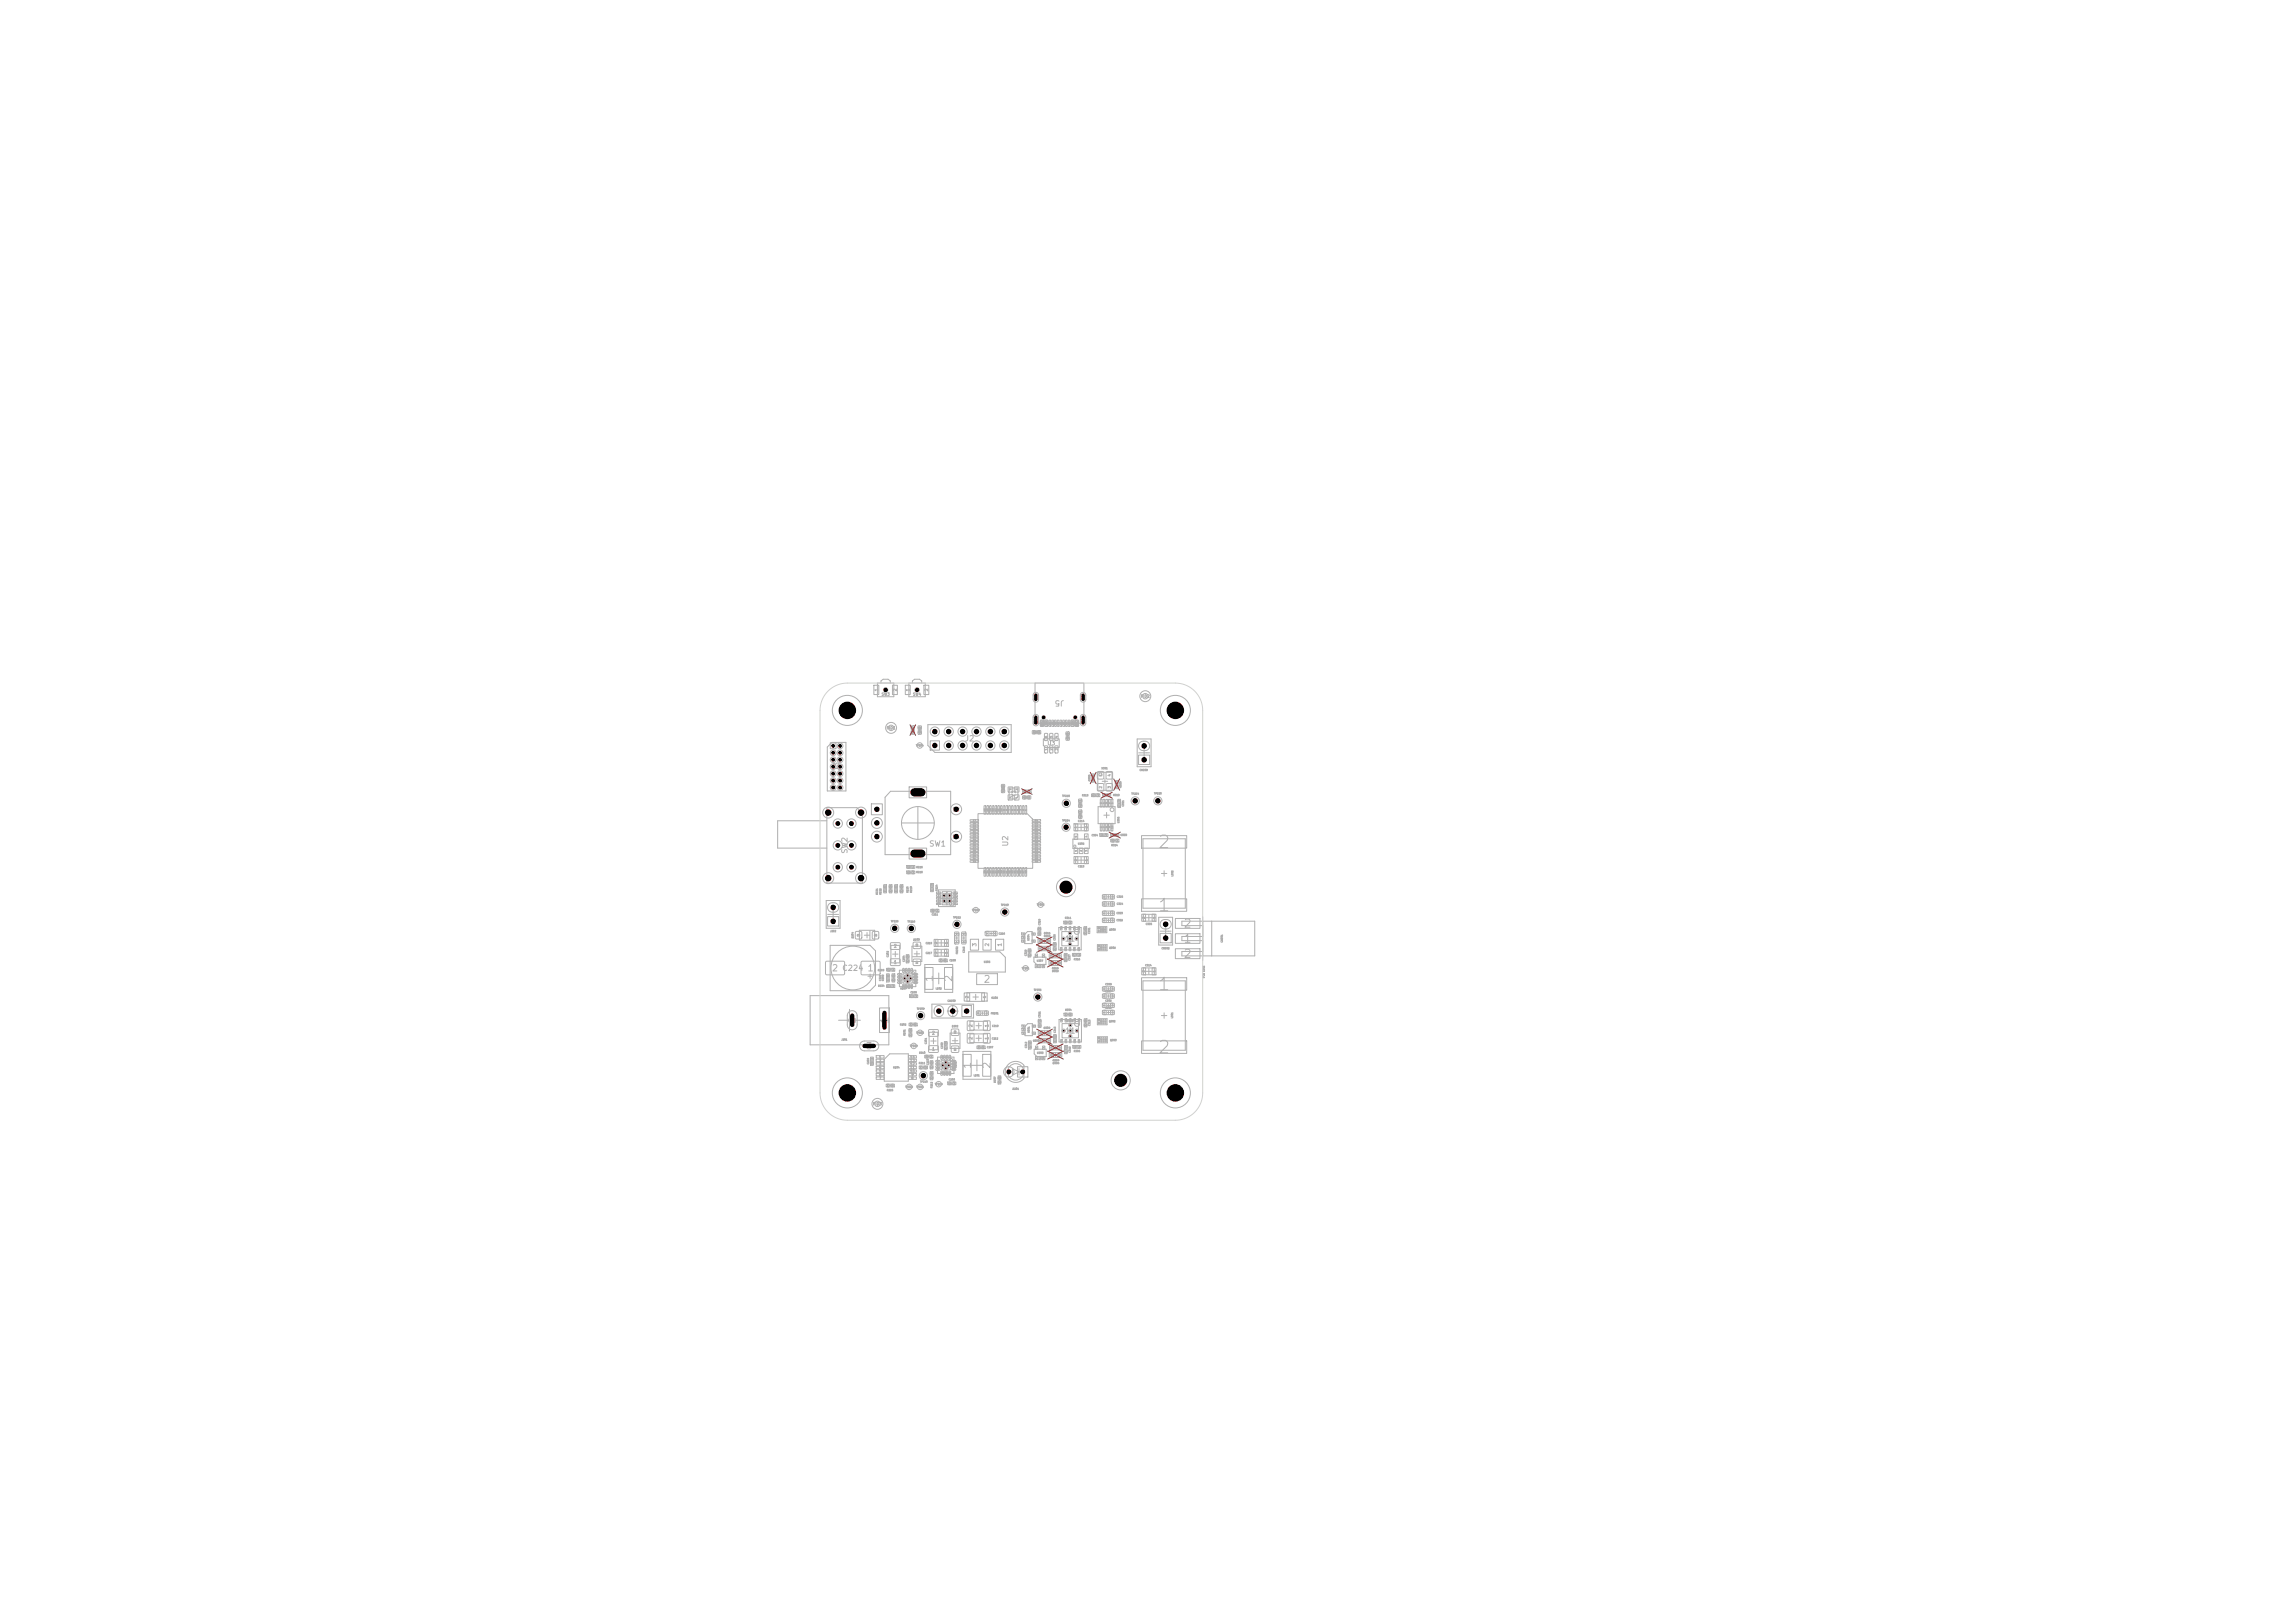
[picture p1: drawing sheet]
<svg xmlns="http://www.w3.org/2000/svg" width="420mm" height="297mm" viewBox="0 0 420 297" stroke-linecap="round" stroke-linejoin="round" font-family="sans-serif">
<defs><g id="words">
<g font-size="2.3" fill="#afafaf">
<text x="211.6" y="155.8">2</text>
<text x="211.6" y="167.4">1</text>
<text x="211.6" y="181.8">1</text>
<text x="211.6" y="193.4">2</text>
</g>
<g font-size="1.8" fill="#afafaf">
<text x="153.9" y="131.4">1</text>
<text x="213.9" y="131.4">1</text>
<text x="153.9" y="201.4">1</text>
<text x="213.9" y="201.4">1</text>
</g>
<g font-size="1.5" fill="#afafaf">
<text x="216.4" y="172.9">1</text>
<text x="216.4" y="170.1">2</text>
<text x="216.4" y="175.7">2</text>
<text x="162.9" y="187.6" transform="rotate(-90 162.9 187.6)">1</text>
</g>
<g font-size="1.3" fill="#afafaf">
<text x="170.9" y="179.8" transform="rotate(-90 170.9 179.8)">1</text>
<text x="174.5" y="179.8" transform="rotate(-90 174.5 179.8)">2</text>
<text x="179.8" y="180.1">2</text>
<text x="177.9" y="195.7" transform="rotate(-90 177.9 195.7)">1</text>
<text x="181.5" y="195.7" transform="rotate(-90 181.5 195.7)">2</text>
</g>
<g font-size="1.2" fill="#afafaf">
<text x="194.3" y="163.2">1</text>
<text x="152.1" y="178">2</text>
<text x="158.6" y="178">1</text>
<text x="156.8" y="187.4" transform="rotate(-90 156.8 187.4)">2</text>
<text x="158.3" y="192.3">3</text>
</g>
<g font-size="1.1" fill="#afafaf">
<text x="166.7" y="145.8">MP</text>
<text x="166.7" y="157">MP</text>
</g>
<g font-size="1" fill="#afafaf">
<text x="194.8" y="127.9" transform="rotate(-180 194.8 127.9)">J5</text>
<text x="176.4" y="135.9">J2</text>
<text x="153.8" y="141.3" transform="rotate(-90 153.8 141.3)">J3</text>
<text x="169.9" y="155.2">SW1</text>
<text x="184.7" y="155" transform="rotate(-90 184.7 155)">U2</text>
<text x="155.3" y="156.3" transform="rotate(-90 155.3 156.3)">SW2</text>
<text x="194.7" y="172.5">11</text>
<text x="154" y="177.9">C224</text>
<text x="194.7" y="189.4">11</text>
</g>
<g font-size=".7" fill="#afafaf">
<text x="190" y="132.6" transform="rotate(-90 190 132.6)">SH</text>
<text x="191.5" y="136.5">U3</text>
<text x="198.7" y="132.6" transform="rotate(-90 198.7 132.6)">SH</text>
<text x="208.9" y="137">2</text>
<text x="208.9" y="139.6">1</text>
<text x="160" y="148.6">A</text>
<text x="174.2" y="148.6">S2</text>
<text x="185.9" y="145.9" transform="rotate(-90 185.9 145.9)">Y1</text>
<text x="160" y="153.6">B</text>
<text x="160" y="151.1">C</text>
<text x="174.2" y="153.6">S1</text>
<text x="152" y="166.6">2</text>
<text x="152" y="169.1">1</text>
<text x="178.8" y="173.3" transform="rotate(-90 178.8 173.3)">3</text>
<text x="181.1" y="173.3" transform="rotate(-90 181.1 173.3)">2</text>
<text x="183.4" y="173.3" transform="rotate(-90 183.4 173.3)">1</text>
<text x="212.8" y="172.2">1</text>
<text x="212.8" y="169.6">2</text>
<text x="172.3" y="185.4" transform="rotate(-90 172.3 185.4)">3</text>
<text x="174.8" y="185.4" transform="rotate(-90 174.8 185.4)">2</text>
<text x="177.3" y="185.4" transform="rotate(-90 177.3 185.4)">1</text>
</g>
<g font-size=".6" fill="#afafaf">
<text x="160.7" y="126.6" transform="rotate(-90 160.7 126.6)">1</text>
<text x="164.1" y="126.6" transform="rotate(-90 164.1 126.6)">2</text>
<text x="166.5" y="126.6" transform="rotate(-90 166.5 126.6)">1</text>
<text x="169.9" y="126.6" transform="rotate(-90 169.9 126.6)">2</text>
<text x="189.9" y="128.3" transform="rotate(-90 189.9 128.3)">SH</text>
<text x="198.6" y="128.3" transform="rotate(-90 198.6 128.3)">SH</text>
<text x="170.7" y="136.9">1</text>
<text x="170.7" y="134.3">2</text>
<text x="173.2" y="136.9">3</text>
<text x="173.2" y="134.3">4</text>
<text x="175.8" y="136.9">5</text>
<text x="175.8" y="134.3">6</text>
<text x="178.3" y="136.9">7</text>
<text x="178.3" y="134.3">8</text>
<text x="180.6" y="134.3">10</text>
<text x="180.8" y="136.9">9</text>
<text x="183.1" y="136.9">11</text>
<text x="183.1" y="134.3">12</text>
<text x="152.9" y="151.1">4</text>
<text x="152.9" y="155.1">5</text>
<text x="155.4" y="151.1">1</text>
<text x="155.4" y="155.1">2</text>
<text x="152.9" y="159.1">6</text>
<text x="155.4" y="159.1">3</text>
<text x="163.4" y="173.6">2</text>
<text x="163.4" y="176.5">1</text>
<text x="170.4" y="189.5">2</text>
<text x="178" y="190.3" transform="rotate(-90 178 190.3)">2</text>
<text x="178" y="188" transform="rotate(-90 178 188)">2</text>
<text x="181" y="190.3" transform="rotate(-90 181 190.3)">1</text>
<text x="181" y="188" transform="rotate(-90 181 188)">1</text>
<text x="170.4" y="192.4">1</text>
<text x="184.2" y="196.6">2</text>
<text x="186.7" y="196.6">1</text>
</g>
<g font-size=".5" fill="#afafaf">
<text x="161.2" y="127.4">SW3</text>
<text x="166.9" y="127.4">SW4</text>
<text x="208.6" y="127.8">FID2</text>
<text x="162.1" y="133.6">FID1</text>
<text x="201.7" y="142.1" transform="rotate(-90 201.7 142.1)">1</text>
<text x="203.3" y="142.1" transform="rotate(-90 203.3 142.1)">4</text>
<text x="194.8" y="147.4">1</text>
<text x="201.7" y="144.3" transform="rotate(-90 201.7 144.3)">2</text>
<text x="203.3" y="144.3" transform="rotate(-90 203.3 144.3)">3</text>
<text x="207.4" y="146.9">1</text>
<text x="211.5" y="146.9">1</text>
<text x="194.7" y="151.8">1</text>
<text x="183.5" y="167.3">1</text>
<text x="157.4" y="171.4" transform="rotate(-90 157.4 171.4)">2</text>
<text x="160.5" y="171.4" transform="rotate(-90 160.5 171.4)">1</text>
<text x="163.4" y="170.3">1</text>
<text x="166.4" y="170.3">1</text>
<text x="167.5" y="173.4">2</text>
<text x="174.8" y="169.5">1</text>
<text x="167.5" y="176.5">1</text>
<text x="177.3" y="182.7" transform="rotate(-90 177.3 182.7)">2</text>
<text x="180.5" y="182.7" transform="rotate(-90 180.5 182.7)">1</text>
<text x="189.6" y="182.8">1</text>
<text x="168.1" y="186.2">1</text>
<text x="174.4" y="189.3">2</text>
<text x="168.6" y="197.2">1</text>
<text x="174.4" y="192.4">1</text>
<text x="159.6" y="202.4">FID3</text>
</g>
<g font-size=".4" fill="#afafaf">
<text x="190.9" y="132.9" transform="rotate(-90 190.9 132.9)">A12</text>
<text x="190.9" y="132.8" transform="rotate(-90 190.9 132.8)">B1</text>
<text x="191.7" y="137.4" transform="rotate(-90 191.7 137.4)">1</text>
<text x="191.7" y="135.1" transform="rotate(-90 191.7 135.1)">6</text>
<text x="191.7" y="132.8" transform="rotate(-90 191.7 132.8)">B4</text>
<text x="191.7" y="132.7" transform="rotate(-90 191.7 132.7)">A9</text>
<text x="192.6" y="137.4" transform="rotate(-90 192.6 137.4)">2</text>
<text x="192.6" y="135.1" transform="rotate(-90 192.6 135.1)">5</text>
<text x="193.6" y="137.4" transform="rotate(-90 193.6 137.4)">3</text>
<text x="193.6" y="135.1" transform="rotate(-90 193.6 135.1)">4</text>
<text x="197.3" y="133" transform="rotate(-90 197.3 133)">B12</text>
<text x="197.3" y="132.7" transform="rotate(-90 197.3 132.7)">A1</text>
<text x="197.1" y="151.6" transform="rotate(-90 197.1 151.6)">1</text>
<text x="199" y="151.6" transform="rotate(-90 199 151.6)">2</text>
<text x="197.1" y="157.6" transform="rotate(-90 197.1 157.6)">2</text>
<text x="199" y="157.6" transform="rotate(-90 199 157.6)">1</text>
<text x="173.1" y="165.4" transform="rotate(-90 173.1 165.4)">11</text>
<text x="173.1" y="164.2" transform="rotate(-90 173.1 164.2)">11</text>
<text x="173.9" y="165.4" transform="rotate(-90 173.9 165.4)">11</text>
<text x="173.9" y="164.2" transform="rotate(-90 173.9 164.2)">11</text>
<text x="171.5" y="172.8" transform="rotate(-90 171.5 172.8)">2</text>
<text x="173.4" y="172.8" transform="rotate(-90 173.4 172.8)">1</text>
<text x="209.5" y="168.2" transform="rotate(-90 209.5 168.2)">2</text>
<text x="211.4" y="168.2" transform="rotate(-90 211.4 168.2)">1</text>
<text x="171.5" y="174.6" transform="rotate(-90 171.5 174.6)">2</text>
<text x="173.4" y="174.6" transform="rotate(-90 173.4 174.6)">1</text>
<text x="209.5" y="178" transform="rotate(-90 209.5 178)">2</text>
<text x="211.4" y="178" transform="rotate(-90 211.4 178)">1</text>
<text x="160.7" y="193.7">1</text>
<text x="160.7" y="194.4">2</text>
<text x="160.7" y="195">3</text>
<text x="160.7" y="195.7">4</text>
<text x="160.7" y="196.3">5</text>
<text x="160.7" y="197">6</text>
<text x="160.7" y="197.6">7</text>
<text x="166.4" y="196.3">10</text>
<text x="166.4" y="195.7">11</text>
<text x="166.4" y="195">12</text>
<text x="166.4" y="194.4">13</text>
<text x="166.4" y="193.7">14</text>
<text x="166.6" y="197.6">8</text>
<text x="166.6" y="197">9</text>
</g>
<g font-size=".3" fill="#afafaf">
<text x="152.2" y="136.8">1</text>
<text x="153.5" y="136.8">2</text>
<text x="167.2" y="134.1" transform="rotate(-90 167.2 134.1)">R331</text>
<text x="167.5" y="136.6">TP304</text>
<text x="168" y="136.7">1</text>
<text x="168.4" y="134.1" transform="rotate(-90 168.4 134.1)">R332</text>
<text x="189.2" y="134.2">R10</text>
<text x="192.3" y="132.7" transform="rotate(-90 192.3 132.7)">B5</text>
<text x="192.8" y="132.7" transform="rotate(-90 192.8 132.7)">A8</text>
<text x="194.8" y="132.7" transform="rotate(-90 194.8 132.7)">B7</text>
<text x="195.5" y="135" transform="rotate(-90 195.5 135)">R9</text>
<text x="152" y="143.1">11</text>
<text x="152.2" y="138">3</text>
<text x="152.2" y="139.3">5</text>
<text x="152.2" y="140.6">7</text>
<text x="152.2" y="141.8">9</text>
<text x="153.3" y="141.8">10</text>
<text x="153.3" y="143.1">12</text>
<text x="153.5" y="138">4</text>
<text x="153.5" y="139.3">6</text>
<text x="153.5" y="140.6">8</text>
<text x="199.5" y="143" transform="rotate(-90 199.5 143)">C332</text>
<text x="201.4" y="140.8">X301</text>
<text x="208.4" y="141.1">CN208</text>
<text x="152" y="144.4">13</text>
<text x="153.3" y="144.4">14</text>
<text x="180.4" y="148.5" transform="rotate(-90 180.4 148.5)">16</text>
<text x="180.9" y="148.5" transform="rotate(-90 180.9 148.5)">15</text>
<text x="181.4" y="148.5" transform="rotate(-90 181.4 148.5)">14</text>
<text x="182.4" y="148.5" transform="rotate(-90 182.4 148.5)">12</text>
<text x="182.9" y="148.5" transform="rotate(-90 182.9 148.5)">11</text>
<text x="183.4" y="148.5" transform="rotate(-90 183.4 148.5)">10</text>
<text x="184.4" y="148.4" transform="rotate(-90 184.4 148.4)">8</text>
<text x="184.9" y="148.4" transform="rotate(-90 184.9 148.4)">7</text>
<text x="185.1" y="146.1" transform="rotate(-90 185.1 146.1)">4</text>
<text x="185.1" y="144.7" transform="rotate(-90 185.1 144.7)">3</text>
<text x="186.2" y="146.1" transform="rotate(-90 186.2 146.1)">1</text>
<text x="186.2" y="144.7" transform="rotate(-90 186.2 144.7)">2</text>
<text x="186.4" y="148.4" transform="rotate(-90 186.4 148.4)">4</text>
<text x="186.9" y="148.4" transform="rotate(-90 186.9 148.4)">3</text>
<text x="187.3" y="145">R346</text>
<text x="187.4" y="146.1">C11</text>
<text x="187.9" y="148.4" transform="rotate(-90 187.9 148.4)">1</text>
<text x="194.3" y="145.9">TP215</text>
<text x="197.9" y="145.8">R313</text>
<text x="201.6" y="147.1" transform="rotate(-90 201.6 147.1)">5</text>
<text x="202.6" y="147.1" transform="rotate(-90 202.6 147.1)">3</text>
<text x="203.1" y="147.1" transform="rotate(-90 203.1 147.1)">2</text>
<text x="203.6" y="145.7">R312</text>
<text x="203.6" y="147.1" transform="rotate(-90 203.6 147.1)">1</text>
<text x="205.2" y="144.2" transform="rotate(-90 205.2 144.2)">C330</text>
<text x="205.6" y="147.6" transform="rotate(-90 205.6 147.6)">C321</text>
<text x="206.9" y="145.5">TP224</text>
<text x="211.1" y="145.4">TP225</text>
<text x="177.9" y="150.4">17</text>
<text x="177.9" y="150.9">18</text>
<text x="177.9" y="151.4">19</text>
<text x="177.9" y="151.9">20</text>
<text x="177.9" y="152.4">21</text>
<text x="177.9" y="153.4">23</text>
<text x="177.9" y="153.9">24</text>
<text x="177.9" y="154.4">25</text>
<text x="177.9" y="155.9">28</text>
<text x="189.3" y="155.9">53</text>
<text x="189.3" y="154.4">56</text>
<text x="189.3" y="153.9">57</text>
<text x="189.3" y="153.4">58</text>
<text x="189.3" y="152.4">60</text>
<text x="189.3" y="151.9">61</text>
<text x="189.3" y="151.4">62</text>
<text x="189.3" y="150.9">63</text>
<text x="189.3" y="150.4">64</text>
<text x="194.3" y="150.4">TP214</text>
<text x="197.1" y="155.9" transform="rotate(-90 197.1 155.9)">1</text>
<text x="197.1" y="153.3" transform="rotate(-90 197.1 153.3)">5</text>
<text x="197.1" y="154.6">U206</text>
<text x="197.1" y="150.5">C214</text>
<text x="198" y="155.9" transform="rotate(-90 198 155.9)">2</text>
<text x="199" y="155.9" transform="rotate(-90 199 155.9)">3</text>
<text x="199" y="153.3" transform="rotate(-90 199 153.3)">4</text>
<text x="199.6" y="153.1">C334</text>
<text x="201.6" y="151.5" transform="rotate(-90 201.6 151.5)">6</text>
<text x="202.6" y="151.5" transform="rotate(-90 202.6 151.5)">8</text>
<text x="203.1" y="151.5" transform="rotate(-90 203.1 151.5)">9</text>
<text x="203.3" y="154.9">R314</text>
<text x="203.6" y="151.7" transform="rotate(-90 203.6 151.7)">10</text>
<text x="204.8" y="150.7" transform="rotate(-90 204.8 150.7)">U306</text>
<text x="204.9" y="153">C333</text>
<text x="167.6" y="158.9">R216</text>
<text x="167.6" y="159.8">R215</text>
<text x="177.9" y="156.4">29</text>
<text x="177.9" y="156.9">30</text>
<text x="177.9" y="157.4">31</text>
<text x="177.9" y="157.9">32</text>
<text x="180.4" y="159.9" transform="rotate(-90 180.4 159.9)">33</text>
<text x="180.9" y="159.9" transform="rotate(-90 180.9 159.9)">34</text>
<text x="181.4" y="159.9" transform="rotate(-90 181.4 159.9)">35</text>
<text x="182.4" y="159.9" transform="rotate(-90 182.4 159.9)">37</text>
<text x="182.9" y="159.9" transform="rotate(-90 182.9 159.9)">38</text>
<text x="183.4" y="159.9" transform="rotate(-90 183.4 159.9)">39</text>
<text x="183.9" y="159.9" transform="rotate(-90 183.9 159.9)">40</text>
<text x="184.4" y="159.9" transform="rotate(-90 184.4 159.9)">41</text>
<text x="184.9" y="159.9" transform="rotate(-90 184.9 159.9)">42</text>
<text x="186.4" y="159.9" transform="rotate(-90 186.4 159.9)">45</text>
<text x="186.9" y="159.9" transform="rotate(-90 186.9 159.9)">46</text>
<text x="187.9" y="159.9" transform="rotate(-90 187.9 159.9)">48</text>
<text x="189.3" y="157.9">49</text>
<text x="189.3" y="157.4">50</text>
<text x="189.3" y="156.9">51</text>
<text x="189.3" y="156.4">52</text>
<text x="197.1" y="158.8">C213</text>
<text x="214.7" y="160.4" transform="rotate(-90 214.7 160.4)">L302</text>
<text x="160.6" y="163.8" transform="rotate(-90 160.6 163.8)">R221</text>
<text x="161.3" y="163.8" transform="rotate(-90 161.3 163.8)">R222</text>
<text x="166.2" y="163.4" transform="rotate(-90 166.2 163.4)">R220</text>
<text x="166.9" y="163.4" transform="rotate(-90 166.9 163.4)">R219</text>
<text x="170.4" y="167.6">C211</text>
<text x="171.4" y="165.6">10</text>
<text x="171.5" y="164.1">7</text>
<text x="171.6" y="163.1" transform="rotate(-90 171.6 163.1)">R224</text>
<text x="174.5" y="165.6">1</text>
<text x="177.8" y="166.8">TP303</text>
<text x="178.3" y="166.8">1</text>
<text x="183.1" y="165.8">TP213</text>
<text x="189.6" y="165.8">TP302</text>
<text x="190.2" y="165.8">1</text>
<text x="202.2" y="167.3" transform="rotate(-90 202.2 167.3)">1</text>
<text x="202.2" y="165.6" transform="rotate(-90 202.2 165.6)">1</text>
<text x="203.7" y="167.3" transform="rotate(-90 203.7 167.3)">2</text>
<text x="203.7" y="165.6" transform="rotate(-90 203.7 165.6)">2</text>
<text x="203.7" y="164.3" transform="rotate(-90 203.7 164.3)">2</text>
<text x="204.2" y="167.3">C323</text>
<text x="204.2" y="164.3">C325</text>
<text x="204.2" y="165.6">C324</text>
<text x="151.8" y="170.6">J202</text>
<text x="156.2" y="171.7" transform="rotate(-90 156.2 171.7)">D204</text>
<text x="162.9" y="168.8">TP220</text>
<text x="166" y="168.9">TP218</text>
<text x="167" y="172.2">D203</text>
<text x="169.3" y="172.8">C219</text>
<text x="174.3" y="168.1">TP212</text>
<text x="174.8" y="172.6">1</text>
<text x="174.8" y="171.1">2</text>
<text x="176.1" y="171.1">1</text>
<text x="176.1" y="172.6">2</text>
<text x="180.8" y="171" transform="rotate(-90 180.8 171)">1</text>
<text x="182.3" y="171" transform="rotate(-90 182.3 171)">2</text>
<text x="182.6" y="171.1">C216</text>
<text x="188.4" y="172.2" transform="rotate(-90 188.4 172.2)">U304</text>
<text x="190.4" y="169.4" transform="rotate(-90 190.4 169.4)">C329</text>
<text x="190.4" y="172.4" transform="rotate(-90 190.4 172.4)">1</text>
<text x="190.5" y="173.7" transform="rotate(-90 190.5 173.7)">2</text>
<text x="190.9" y="171">D311</text>
<text x="190.9" y="171.5">R315</text>
<text x="192" y="173.7" transform="rotate(-90 192 173.7)">1</text>
<text x="192.1" y="172.4" transform="rotate(-90 192.1 172.4)">2</text>
<text x="193.1" y="172.2" transform="rotate(-90 193.1 172.2)">C336</text>
<text x="194.8" y="168.2">R311</text>
<text x="196" y="172.4" transform="rotate(-90 196 172.4)">U305</text>
<text x="199.5" y="170.9" transform="rotate(-90 199.5 170.9)">C331</text>
<text x="202.2" y="168.6" transform="rotate(-90 202.2 168.6)">1</text>
<text x="202.9" y="173.7">Q306</text>
<text x="202.9" y="170.4">Q305</text>
<text x="203.7" y="168.6" transform="rotate(-90 203.7 168.6)">2</text>
<text x="204.2" y="168.6">C322</text>
<text x="209.5" y="169.3">C335</text>
<text x="212.4" y="173.8">CN302</text>
<text x="223.7" y="172.5" transform="rotate(-90 223.7 172.5)">CN301</text>
<text x="160.5" y="177.8">R209</text>
<text x="161.2" y="179.6" transform="rotate(-90 161.2 179.6)">C221</text>
<text x="161.7" y="179.6" transform="rotate(-90 161.7 179.6)">R208</text>
<text x="162.6" y="175.2" transform="rotate(-90 162.6 175.2)">C202</text>
<text x="164.4" y="178.5">5</text>
<text x="164.4" y="179">6</text>
<text x="164.4" y="179.5">7</text>
<text x="165.3" y="179.7">17</text>
<text x="165.5" y="177.8" transform="rotate(-90 165.5 177.8)">4</text>
<text x="165.5" y="176.1" transform="rotate(-90 165.5 176.1)">C204</text>
<text x="167" y="177.8" transform="rotate(-90 167 177.8)">1</text>
<text x="167.2" y="178.5">16</text>
<text x="169.3" y="174.6">C217</text>
<text x="173.6" y="176">C208</text>
<text x="175.3" y="174.6" transform="rotate(-90 175.3 174.6)">FB202</text>
<text x="176.5" y="174.4" transform="rotate(-90 176.5 174.4)">C215</text>
<text x="179.9" y="176.3">U205</text>
<text x="186.9" y="177.4">TP301</text>
<text x="187.4" y="177.5">1</text>
<text x="187.9" y="175" transform="rotate(-90 187.9 175)">C328</text>
<text x="189.6" y="176.1">U307</text>
<text x="192.4" y="176.4" transform="rotate(-90 192.4 176.4)">1</text>
<text x="192.4" y="177.4">R318</text>
<text x="192.4" y="177.9">D312</text>
<text x="192.5" y="175" transform="rotate(-90 192.5 175)">2</text>
<text x="194" y="175" transform="rotate(-90 194 175)">1</text>
<text x="194.1" y="176.4" transform="rotate(-90 194.1 176.4)">2</text>
<text x="195.9" y="175.8" transform="rotate(-90 195.9 175.8)">C337</text>
<text x="196.4" y="175.8">R316</text>
<text x="209.4" y="176.9">C314</text>
<text x="220.4" y="179" transform="rotate(-90 220.4 179)">PCB EDGE</text>
<text x="160.6" y="180.6">R234</text>
<text x="164.4" y="180">8</text>
<text x="164.6" y="181.1">U207</text>
<text x="165.5" y="180.7" transform="rotate(-90 165.5 180.7)">9</text>
<text x="166" y="180.8" transform="rotate(-90 166 180.8)">10</text>
<text x="166.5" y="180.8" transform="rotate(-90 166.5 180.8)">11</text>
<text x="166.5" y="181.8">C206</text>
<text x="167" y="180.8" transform="rotate(-90 167 180.8)">12</text>
<text x="167.2" y="180">13</text>
<text x="167.7" y="184.8">TP209</text>
<text x="171.1" y="181.1">L202</text>
<text x="173.3" y="183.4">CN203</text>
<text x="179.2" y="185.6" transform="rotate(-90 179.2 185.6)">2</text>
<text x="180.7" y="185.6" transform="rotate(-90 180.7 185.6)">1</text>
<text x="181.2" y="185.7">FB201</text>
<text x="181.3" y="182.8">R205</text>
<text x="189.1" y="181.4">TP206</text>
<text x="194.8" y="185">R304</text>
<text x="202.1" y="183.4">C306</text>
<text x="202.1" y="180.3">C308</text>
<text x="202.1" y="181.6">C307</text>
<text x="202.1" y="184.7">C305</text>
<text x="202.2" y="185.4" transform="rotate(-90 202.2 185.4)">1</text>
<text x="202.2" y="184.1" transform="rotate(-90 202.2 184.1)">1</text>
<text x="202.2" y="182.4" transform="rotate(-90 202.2 182.4)">1</text>
<text x="202.2" y="181.1" transform="rotate(-90 202.2 181.1)">1</text>
<text x="203.7" y="185.4" transform="rotate(-90 203.7 185.4)">2</text>
<text x="203.7" y="184.1" transform="rotate(-90 203.7 184.1)">2</text>
<text x="203.7" y="182.4" transform="rotate(-90 203.7 182.4)">2</text>
<text x="203.7" y="181.1" transform="rotate(-90 203.7 181.1)">2</text>
<text x="153.9" y="190.5">J201</text>
<text x="164.6" y="187.7">R202</text>
<text x="165.7" y="189.6" transform="rotate(-90 165.7 189.6)">R201</text>
<text x="166.4" y="191.6">TP208</text>
<text x="167" y="191.7">1</text>
<text x="167.6" y="189.2">TP203</text>
<text x="168.1" y="189.3">1</text>
<text x="169.6" y="191.1" transform="rotate(-90 169.6 191.1)">C201</text>
<text x="172.5" y="192" transform="rotate(-90 172.5 192)">C203</text>
<text x="174.1" y="188">D202</text>
<text x="180.5" y="191.9">C207</text>
<text x="181.4" y="190.3">C212</text>
<text x="181.4" y="188">C218</text>
<text x="187.9" y="191.8" transform="rotate(-90 187.9 191.8)">C312</text>
<text x="188.4" y="189" transform="rotate(-90 188.4 189)">U301</text>
<text x="188.9" y="190.7">R305</text>
<text x="190.4" y="186.3" transform="rotate(-90 190.4 186.3)">C311</text>
<text x="190.4" y="189.2" transform="rotate(-90 190.4 189.2)">1</text>
<text x="190.5" y="190.6" transform="rotate(-90 190.5 190.6)">2</text>
<text x="190.9" y="188.3">D305</text>
<text x="192" y="190.6" transform="rotate(-90 192 190.6)">1</text>
<text x="192.1" y="189.2" transform="rotate(-90 192.1 189.2)">2</text>
<text x="192.5" y="191.9" transform="rotate(-90 192.5 191.9)">2</text>
<text x="193.2" y="189.1" transform="rotate(-90 193.2 189.1)">C315</text>
<text x="194" y="191.9" transform="rotate(-90 194 191.9)">1</text>
<text x="195.1" y="187.1">U302</text>
<text x="199.5" y="187.8" transform="rotate(-90 199.5 187.8)">C313</text>
<text x="202.8" y="187.1">Q302</text>
<text x="203" y="190.6">Q303</text>
<text x="214.6" y="186.4" transform="rotate(-90 214.6 186.4)">L301</text>
<text x="159" y="194.8" transform="rotate(-90 159 194.8)">C209</text>
<text x="163.3" y="195.6">U204</text>
<text x="168" y="194.8">R211</text>
<text x="168.1" y="192.9">R210</text>
<text x="169.9" y="195" transform="rotate(-90 169.9 195)">C223</text>
<text x="171.4" y="194.4">5</text>
<text x="171.4" y="195.9">8</text>
<text x="172.3" y="195.6">17</text>
<text x="172.5" y="196.6" transform="rotate(-90 172.5 196.6)">9</text>
<text x="172.5" y="193.7" transform="rotate(-90 172.5 193.7)">4</text>
<text x="173" y="196.7" transform="rotate(-90 173 196.7)">10</text>
<text x="173.5" y="196.7" transform="rotate(-90 173.5 196.7)">11</text>
<text x="173.5" y="193.7" transform="rotate(-90 173.5 193.7)">2</text>
<text x="173.5" y="197.8">C205</text>
<text x="174" y="196.7" transform="rotate(-90 174 196.7)">12</text>
<text x="174" y="193.7" transform="rotate(-90 174 193.7)">1</text>
<text x="174.2" y="195.9">13</text>
<text x="174.2" y="195.4">14</text>
<text x="174.2" y="194.9">15</text>
<text x="174.2" y="194.4">16</text>
<text x="175" y="195.5" transform="rotate(-90 175 195.5)">U201</text>
<text x="178.1" y="197">L201</text>
<text x="189.7" y="192.9">U303</text>
<text x="192.4" y="193.2" transform="rotate(-90 192.4 193.2)">1</text>
<text x="192.5" y="194.8">D306</text>
<text x="192.5" y="194.3">R307</text>
<text x="194.1" y="193.2" transform="rotate(-90 194.1 193.2)">2</text>
<text x="195.9" y="192.7" transform="rotate(-90 195.9 192.7)">C316</text>
<text x="196.4" y="192.6">R306</text>
<text x="162.2" y="199.7">R225</text>
<text x="165.6" y="199.1">TP222</text>
<text x="166.1" y="199.2">1</text>
<text x="167.6" y="199.1">TP221</text>
<text x="168.1" y="199.2">1</text>
<text x="168.3" y="198.2">TP210</text>
<text x="170.6" y="199.2" transform="rotate(-90 170.6 199.2)">R212</text>
<text x="171" y="198.6">TP219</text>
<text x="171.5" y="198.7">1</text>
<text x="182.2" y="198.2" transform="rotate(-90 182.2 198.2)">R207</text>
<text x="185.2" y="199.5">D201</text>
</g>
<g font-size=".2" fill="#afafaf">
<text x="166.8" y="133.3">1</text>
<text x="166.8" y="134.3">2</text>
<text x="168.1" y="134.3">1</text>
<text x="168.1" y="133.3">2</text>
<text x="189.3" y="134.1" transform="rotate(-90 189.3 134.1)">2</text>
<text x="190.3" y="134.1" transform="rotate(-90 190.3 134.1)">1</text>
<text x="195.2" y="134.4">1</text>
<text x="195.2" y="135.4">2</text>
<text x="183.4" y="144.9">1</text>
<text x="187.5" y="146" transform="rotate(-90 187.5 146)">1</text>
<text x="187.5" y="145" transform="rotate(-90 187.5 145)">2</text>
<text x="188.4" y="146" transform="rotate(-90 188.4 146)">2</text>
<text x="188.5" y="145" transform="rotate(-90 188.5 145)">1</text>
<text x="172.5" y="165">11</text>
<text x="172.5" y="164">11</text>
<text x="173.5" y="165">11</text>
<text x="173.5" y="164">11</text>
<text x="187.1" y="172.4">3</text>
<text x="189" y="172.4">4</text>
<text x="189" y="171.1">5</text>
<text x="194.3" y="173.8" transform="rotate(-90 194.3 173.8)">6</text>
<text x="194.3" y="170" transform="rotate(-90 194.3 170)">5</text>
<text x="194.3" y="171.9">11</text>
<text x="195.1" y="173.8" transform="rotate(-90 195.1 173.8)">7</text>
<text x="195.1" y="170" transform="rotate(-90 195.1 170)">4</text>
<text x="195.5" y="170.9">11</text>
<text x="195.5" y="171.9">11</text>
<text x="195.5" y="172.9">11</text>
<text x="195.9" y="173.8" transform="rotate(-90 195.9 173.8)">8</text>
<text x="195.9" y="170" transform="rotate(-90 195.9 170)">3</text>
<text x="196.7" y="173.8" transform="rotate(-90 196.7 173.8)">9</text>
<text x="196.7" y="170" transform="rotate(-90 196.7 170)">2</text>
<text x="196.7" y="171.9">11</text>
<text x="197.5" y="173.9" transform="rotate(-90 197.5 173.9)">10</text>
<text x="197.5" y="170" transform="rotate(-90 197.5 170)">1</text>
<text x="165.3" y="179.2">17</text>
<text x="165.8" y="178.7">17</text>
<text x="165.8" y="179.8">17</text>
<text x="166.4" y="179.2">17</text>
<text x="189.7" y="176.9" transform="rotate(-90 189.7 176.9)">1</text>
<text x="189.7" y="175" transform="rotate(-90 189.7 175)">5</text>
<text x="191" y="176.9" transform="rotate(-90 191 176.9)">3</text>
<text x="191" y="175" transform="rotate(-90 191 175)">4</text>
<text x="187.1" y="187.9">1</text>
<text x="187.1" y="188.6">2</text>
<text x="187.1" y="189.2">3</text>
<text x="189" y="189.2">4</text>
<text x="189" y="187.9">5</text>
<text x="189.8" y="191.8" transform="rotate(-90 189.8 191.8)">5</text>
<text x="191.1" y="191.8" transform="rotate(-90 191.1 191.8)">4</text>
<text x="194.3" y="190.6" transform="rotate(-90 194.3 190.6)">6</text>
<text x="194.3" y="186.8" transform="rotate(-90 194.3 186.8)">5</text>
<text x="194.4" y="188.8">11</text>
<text x="195.1" y="190.6" transform="rotate(-90 195.1 190.6)">7</text>
<text x="195.1" y="186.8" transform="rotate(-90 195.1 186.8)">4</text>
<text x="195.6" y="187.8">11</text>
<text x="195.6" y="188.8">11</text>
<text x="195.6" y="189.8">11</text>
<text x="195.9" y="190.6" transform="rotate(-90 195.9 190.6)">8</text>
<text x="195.9" y="186.8" transform="rotate(-90 195.9 186.8)">3</text>
<text x="196.7" y="190.6" transform="rotate(-90 196.7 190.6)">9</text>
<text x="196.7" y="186.8" transform="rotate(-90 196.7 186.8)">2</text>
<text x="196.8" y="188.8">11</text>
<text x="197.5" y="190.7" transform="rotate(-90 197.5 190.7)">10</text>
<text x="197.5" y="186.8" transform="rotate(-90 197.5 186.8)">1</text>
<text x="172.2" y="195.1">17</text>
<text x="172.8" y="194.6">17</text>
<text x="172.8" y="195.7">17</text>
<text x="173.3" y="195.1">17</text>
<text x="189.8" y="193.7" transform="rotate(-90 189.8 193.7)">1</text>
<text x="190.4" y="193.7" transform="rotate(-90 190.4 193.7)">2</text>
<text x="191.1" y="193.7" transform="rotate(-90 191.1 193.7)">3</text>
</g>
</g></defs>
<g fill="none" stroke="#afafaf" stroke-width=".18">
<path d="M151.3 136.7l.9-.8h2.5v8.8h-3.4zM151.9 136h1v1h-1zM159.9 125.4h.8v1.7h-.8zM160.5 125h3v2.5h-3zM161.1 125v-.4l.4-.3h.9l.4 .3v.4M163.3 125.4h.9v1.7h-.9zM165.6 125.4h.9v1.7h-.9zM166.3 125h2.9v2.5h-2.9zM166.7 132.9h.6v.4h-.6zM166.7 133.9h.6v.4h-.6zM166.7 133.1h.5v1h-.5zM166.9 125v-.4l.4-.3h.9l.4 .3v.4"/>
<path d="M167 133.1v1M168 133.9h.5v.4h-.5zM168 132.9h.5v.4h-.5zM168 133.1h.5v1h-.5zM169 125.4h.9v1.7h-.9zM169.7 132.6h15.3v5.1h-14l-1.3-1.3zM170.2 135.6h1.7v1.7h-1.7zM188.9 133.7h.4v.6h-.4zM189.1 133.7h1v.6h-1zM189.1 130.9l.5-.2 .4 .4v1.3l-.4 .4h-.4l-.2-.3v-1.3zM189.1 126.8l.5-.1 .4 .4v1l-.4 .4-.4-.1-.2-.3v-.9zM189.3 125h9v7.4h-9z"/>
<path d="M189.9 133.7h.4v.6h-.4zM190.3 131.8l.6 .1-.1 1-.5-.1zM190.9 135.2h2.8v1.6h-2.4l-.4-.4zM191.1 136.5l.5 .1v1.2l-.5-.1zM191.1 134.2l.5 .1v1.2l-.5-.1zM191.1 131.8l.6 .1-.1 1-.5-.1zM191.9 131.8l.3 .1-.1 1h-.2zM192 136.5l.6 .1-.1 1.2-.5-.1zM192 134.2l.6 .1-.1 1.2-.5-.1zM192.4 131.8l.3 .1-.1 1h-.2zM192.9 131.8l.3 .1-.1 1h-.2zM193 136.5l.5 .1v1.2l-.5-.1z"/>
<path d="M193 134.2l.5 .1v1.2l-.5-.1zM193.4 131.8l.3 .1-.1 1h-.2zM193.9 131.8l.3 .1-.1 1h-.2zM194.4 131.8l.3 .1-.1 1h-.2zM194.9 131.8l.3 .1-.1 1h-.2zM195 134h.6v.4h-.6zM195 135h.6v.4h-.6zM195 134.2h.6v1h-.6zM195.4 131.8l.3 .1-.1 1h-.2zM195.9 131.8l.6 .1-.1 1-.5-.1zM196.7 131.8l.6 .1-.1 1-.5-.1zM197.8 130.9l.4-.2 .4 .4v1.3l-.4 .4h-.3l-.3-.3v-1.3z"/>
<path d="M197.8 126.8l.4-.1 .4 .4v1l-.4 .4-.3-.1-.3-.3v-.9zM208 135.2h2.6v5.1h-2.6zM208.3 138.2h2v1.7h-2zM208.3 137.8h2M208.5 135.9l.4-.2 .5-.1a.86 .86 0 0 1 .9 .9 .86 .86 0 0 1-.9 .9h-.3a.86 .86 0 0 1-.8-.6 .86 .86 0 0 1 .2-.9zM209.3 136.8v2M151.2 150.2h-9v5h9M151.2 147.8h5.5l1.1 1v12.8h-6.6zM159.4 147.1h2v2h-2zM162.9 144.8h11v11.6h-12v-10.5zM164.9 150.6h6M165.9 158.4h.4v.5h-.4z"/>
<path d="M165.9 159.4h.4v.5h-.4zM166.1 158.4h1v.5h-1zM166.1 159.4h1v.5h-1zM166.3 144h3.2v2h-3.2zM166.3 155.2h3.2v2h-3.2zM166.4 158.6h.4M166.4 159.6h.4M166.6 158.5v.3M166.6 159.5v.3M166.9 158.4h.4v.5h-.4zM166.9 159.4h.4v.5h-.4zM167.9 147.6v6"/>
<path d="M177.5 150h1.4l.1 .2-1.5 .1zM177.5 150.5h1.4l.1 .2-1.5 .1zM177.5 151h1.4l.1 .2-1.5 .1zM177.5 151.5h1.4l.1 .2-1.5 .1zM177.5 152h1.4l.1 .2-1.5 .1zM177.5 152.5h1.4l.1 .2-1.5 .1zM177.5 153h1.4l.1 .2-1.5 .1zM177.5 153.5h1.4l.1 .2-1.5 .1zM177.5 154h1.4l.1 .2-1.5 .1zM177.5 154.5h1.4l.1 .2-1.5 .1zM177.5 155h1.4l.1 .2-1.5 .1zM177.5 155.5h1.4l.1 .2-1.5 .1z"/>
<path d="M177.5 156h1.4l.1 .2-1.5 .1zM177.5 156.5h1.4l.1 .2-1.5 .1zM177.5 157h1.4l.1 .2-1.5 .1zM177.5 157.5h1.4l.1 .2-1.5 .1zM178.9 148.9h9l1 1v9h-10zM180 147.5h.3l-.1 1.5-.2-.1zM180 158.8l.3 .1-.1 1.4h-.2zM180.5 147.5h.3l-.1 1.5-.2-.1zM180.5 158.8l.3 .1-.1 1.4h-.2zM181 147.5h.3l-.1 1.5-.2-.1zM181 158.8l.3 .1-.1 1.4h-.2zM181.5 147.5h.3l-.1 1.5-.2-.1z"/>
<path d="M181.5 158.8l.3 .1-.1 1.4h-.2zM182 147.5h.3l-.1 1.5-.2-.1zM182 158.8l.3 .1-.1 1.4h-.2zM182.5 147.5h.3l-.1 1.5-.2-.1zM182.5 158.8l.3 .1-.1 1.4h-.2zM183 147.5h.3l-.1 1.5-.2-.1zM183 158.8l.3 .1-.1 1.4h-.2zM183.2 144.5h.5v.5h-.5zM183.2 143.6h.5v.5h-.5zM183.2 143.8h.5v1h-.5zM183.5 147.5h.3l-.1 1.5-.2-.1zM183.5 158.8l.3 .1-.1 1.4h-.2z"/>
<path d="M184 147.5h.3l-.1 1.5-.2-.1zM184 158.8l.3 .1-.1 1.4h-.2zM184.4 144h.8v.9h-.8zM184.4 145.5h.8v.9h-.8zM184.5 147.5h.3l-.1 1.5-.2-.1zM184.5 158.8l.3 .1-.1 1.4h-.2zM184.6 144.2h1.6v1.6l-.4 .4h-1.2zM185 147.5h.3l-.1 1.5-.2-.1zM185 158.8l.3 .1-.1 1.4h-.2zM185.5 147.5h.3l-.1 1.5-.2-.1zM185.5 158.8l.3 .1-.1 1.4h-.2zM185.6 145.5h.8v.9h-.8z"/>
<path d="M185.6 144h.8v.9h-.8zM186 147.5h.3l-.1 1.5-.2-.1zM186 158.8l.3 .1-.1 1.4h-.2zM186.5 147.5h.3l-.1 1.5-.2-.1zM186.5 158.8l.3 .1-.1 1.4h-.2zM187 147.5h.3l-.1 1.5-.2-.1zM187 158.8l.3 .1-.1 1.4h-.2zM187.1 145.7h.5v.5h-.5zM187.1 144.6h.5v.5h-.5zM187.3 145.7h1v.5h-1zM187.3 144.6h1.1v.5h-1.1zM187.3 144.8h1"/>
<path d="M187.5 147.5h.3l-.1 1.5-.2-.1zM187.5 158.8l.3 .1-.1 1.4h-.2zM188 145.7h.5v.5h-.5zM188.1 144.6h.5v.5h-.5zM188.8 157.5h1.5v.2l-1.4 .1zM188.8 157h1.5v.2l-1.4 .1zM188.8 156.5h1.5v.2l-1.4 .1zM188.8 156h1.5v.2l-1.4 .1zM188.8 155.5h1.5v.2l-1.4 .1zM188.8 155h1.5v.2l-1.4 .1zM188.8 154.5h1.5v.2l-1.4 .1zM188.8 154h1.5v.2l-1.4 .1z"/>
<path d="M188.8 153.5h1.5v.2l-1.4 .1zM188.8 153h1.5v.2l-1.4 .1zM188.8 152.5h1.5v.2l-1.4 .1zM188.8 152h1.5v.2l-1.4 .1zM188.8 151.5h1.5v.2l-1.4 .1zM188.8 151h1.5v.2l-1.4 .1zM188.8 150.5h1.5v.2l-1.4 .1zM188.8 150h1.5v.2l-1.4 .1zM196.3 153.6h3v1.7h-3zM196.5 156.8h.7v1.2h-.7zM196.5 150.8h.7v1.2h-.7zM196.5 155.2h.6v1h-.6z"/>
<path d="M196.5 152.6h.6v1h-.6zM196.8 156.8h2v1.2h-2zM196.8 150.8h2v1.2h-2zM197.3 157.4h1M197.3 151.4h1M197.3 146.3h.6v.4h-.6zM197.3 147.3h.6v.4h-.6zM197.3 148.3h.6v.4h-.6zM197.3 149.3h.6v.4h-.6zM197.3 146.5h.6v1h-.6zM197.3 148.5h.6v1h-.6zM197.4 155.2h.7v1h-.7z"/>
<path d="M197.8 150.9v1M197.8 156.9v1M198.4 156.8h.7v1.2h-.7zM198.4 150.8h.7v1.2h-.7zM198.4 155.2h.6v1h-.6zM198.4 152.6h.6v1h-.6zM199.3 141.8v1.2M199.7 145.3h.5v.5h-.5zM199.7 142.6h.5v.5h-.5zM199.7 141.6h.5v.5h-.5zM199.7 141.9h.5v1h-.5zM199.8 142.4h.3"/>
<path d="M199.9 145.3h1v.5h-1zM200 142.2v.3M200.3 145.5h.3M200.4 145.4v.3M200.7 145.3h.5v.5h-.5zM200.8 141.2h1v1.3h-1zM200.8 143.4h1v1.3h-1zM200.8 141.3h2.6v3.3h-2.6zM200.9 147.6h3.1v3.1h-3.1zM201.2 152.6h.5v.5h-.5zM201.3 146.3h.3v1.4h-.3zM201.3 150.7h.3v1.4h-.3z"/>
<path d="M201.4 152.6h1v.5h-1zM201.6 143h1M201.7 145.3h.5v.5h-.5zM201.8 146.3h.3v1.4h-.3zM201.8 150.7h.3v1.4h-.3zM201.8 152.8h.3M201.9 145.3h1v.5h-1zM201.9 152.7v.3M201.9 149.2h1M202.1 142.5v1M202.2 152.6h.5v.5h-.5zM202.3 145.5h.3"/>
<path d="M202.3 146.3h.3v1.4h-.3zM202.3 150.7h.3v1.4h-.3zM202.4 143.4h1v1.3h-1zM202.4 141.2h1v1.3h-1zM202.4 145.4v.3M202.4 148.7v1M202.7 145.3h.5v.5h-.5zM202.8 146.3h.3v1.4h-.3zM202.8 150.7h.3v1.4h-.3zM203.2 152.6h.5v.5h-.5zM203.2 153.6h.5v.5h-.5zM203.3 146.3h.3v1.4h-.3z"/>
<path d="M203.3 150.7h.3v1.4h-.3zM203.4 152.6h1v.5h-1zM203.4 153.6h1v.5h-1zM203.6 145.5h1.2M203.8 152.8h.3M203.8 153.8h.3M203.9 152.7v.3M203.9 153.7v.3M204 142.8h.5v.5h-.5zM204 143.8h.5v.5h-.5zM204 143.1h.5v1h-.5zM204.1 143.6h.3"/>
<path d="M204.2 152.6h.5v.5h-.5zM204.2 153.6h.5v.5h-.5zM204.3 143.4v.3M204.5 146.3h.5v.5h-.5zM204.5 147.3h.5v.5h-.5zM204.5 146.5h.5v1h-.5zM204.6 147h.3M204.7 146.9v.3M205 152.8h1.1M205 143v1.2M208.8 152.9h8.3v2.3h-8.3zM209.1 153.5h7.7v12.7h-7.7z"/>
<path d="M212.4 159.8h1M212.9 159.3v1M151.1 176h3.3v2.3h-3.3zM151.1 164.8h2.6v5.1h-2.6zM151.4 167.7h2v1.8h-2zM151.4 167.3h2M151.6 165.4l.4-.2h.6a.86 .86 0 0 1 .8 .9 .86 .86 0 0 1-.8 .8h-.4a.86 .86 0 0 1-.8-.5 .86 .86 0 0 1 .2-1zM151.8 173h7.3l1 1v6.3l-1 1h-7.3zM152.4 166.3v2M156.5 170.5h1.1v1.3h-1.1zM157.2 170.2h2.8v1.8h-2.8zM157.2 171h-.4v.3h.4"/>
<path d="M157.6 176h3.3v2.3h-3.3zM158.1 171.1h1M158.6 170.6v1M158.8 178.6h.8M159.1 170.3v1.6M159.2 178.2v.8M159.6 170.5h1.1v1.3h-1.1zM159.9 171h.4v.3h-.4M161.6 161.9h.6v.5h-.6zM161.6 162.9h.6v.5h-.6zM161.6 162.1h.5v1h-.5zM161.7 162.6h.3"/>
<path d="M161.9 162.5v.3M162.2 178.5h.5v.9h-.5zM162.2 177.2h.5v.5h-.5zM162.2 179.2h.5v.5h-.5zM162.2 178.2h.5v.5h-.5zM162.3 179h.3M162.4 177.2h1v.5h-1zM162.4 178.8v.3M162.6 161.9h.6v.5h-.6zM162.6 162.9h.6v.5h-.6zM162.6 162.1h.6v1h-.6zM162.8 162.6h.2"/>
<path d="M162.8 177.4h.3M162.9 162.5v.3M162.9 177.3v.3M162.9 175.5h1.6l.2 .1v1l-.2 .1h-1.5l-.1-.2zM162.9 172.6l1.6-.1 .2 .2v.9l-.2 .1h-1.5l-.1-.1zM163 173h1.6v3.2h-1.6zM163.2 178.5h.5v.9h-.5zM163.2 177.2h.5v.5h-.5zM163.2 178.2h.5v.5h-.5zM163.2 179.2h.5v.5h-.5zM163.3 179h.3M163.3 174.6h1"/>
<path d="M163.4 178.8v.3M163.6 161.9h.6v.5h-.6zM163.6 162.9h.6v.5h-.6zM163.6 162.1h.5v1h-.5zM163.7 162.6h.3M163.8 174.1v1M163.9 162.5v.3M164.2 178.2h.6l.2 .1-.2 .1h-.5zM164.2 178.7h.6l.2 .1-.2 .1h-.5zM164.2 179.2h.6l.2 .1-.2 .1h-.5zM164.2 179.7h.6l.2 .1-.2 .1h-.5zM164.5 177.5h3v3h-3z"/>
<path d="M164.6 161.9h.6v.5h-.6zM164.6 162.9h.6v.5h-.6zM164.7 162.1h.4v1h-.4zM164.7 162.6h.4M164.9 162.5v.3M165.2 177.2l.2 .1v.6l-.1 .1-.2-.1zM165.2 178.2h.8v.8h-.8zM165.2 179h.8v.9h-.8zM165.7 177.2l.2 .1v.6l-.1 .1-.2-.1zM165.8 175h.5v.9h-.5zM165.8 175.7h.5v.5h-.5zM165.8 174.7h.5v.5h-.5z"/>
<path d="M165.9 175.5h.3M166 178.2h.9v.8h-.9zM166 179h.9v.9h-.9zM166 175.3v.3M166.2 177.2l.2 .1v.6l-.1 .1-.2-.1zM166.7 177.2l.2 .1v.6l-.1 .1-.2-.1zM166.8 173.2h1.8v2.7h-1.8zM166.9 175.1h1.6M167.1 175.6h1.2v1h-1.2zM167.1 172.5h1.2v1h-1.2zM167.1 179.7h.6l.2 .1-.2 .1h-.5zM167.1 179.2h.6l.2 .1-.2 .1h-.5z"/>
<path d="M167.1 178.7h.6l.2 .1-.2 .1h-.5zM167.1 178.2h.6l.2 .1-.2 .1h-.5zM167.2 174.6h1M167.6 173.2v-.4h.3v.4M167.6 175.9v.4h.3v-.4M167.7 174v1.1M169.2 176.5h5.1v5.1h-5.1zM169.2 177h1.5v4h-1.5zM170.2 161.7h.5v.5h-.5zM170.2 162.7h.5v.5h-.5zM170.2 161.9h.5v1h-.5zM170.3 166.4h.4v.5h-.4z"/>
<path d="M170.3 162.4h.3M170.5 162.3v.3M170.5 166.4h1v.5h-1zM170.7 179h2M170.9 166.6h.2M170.9 173.7h.7v1.3h-.7zM170.9 171.9h.7v1.3h-.7zM171 166.5v.3M171.2 173.7h2v1.3h-2zM171.2 171.9h2v1.3h-2zM171.3 166.4h.4v.5h-.4zM171.3 163.2h.8v.3h-.8z"/>
<path d="M171.3 163.7h.8v.3h-.8zM171.3 164.2h.8v.3h-.8zM171.3 164.7h.8v.3h-.8zM171.3 165.2h.8v.3h-.8zM171.7 174.3h1M171.7 172.5h1M171.7 162.8h3v3.1h-3zM171.7 178.1v2M171.8 175.5h.5v.5h-.5zM172 175.5h1v.5h-1zM172.2 172v1.1M172.2 173.9v.9"/>
<path d="M172.4 164.4h.8v1.2h-.8zM172.4 163.2h.8v1.2h-.8zM172.4 175.8h.3M172.5 175.6v.3M172.8 177h1.5v4h-1.5zM172.8 173.7h.7v1.3h-.7zM172.8 175.5h.5v.5h-.5zM172.8 171.9h.7v1.3h-.7zM173.2 164.4h.9v1.2h-.9zM173.2 163.2h.9v1.2h-.9zM174.3 165.2h.8v.3h-.8zM174.3 164.7h.8v.3h-.8z"/>
<path d="M174.3 164.2h.8v.3h-.8zM174.3 163.7h.8v.3h-.8zM174.3 163.2h.8v.3h-.8zM174.6 170.9h.8v1.5h-.8zM174.6 172.1h.8v.6h-.8zM174.6 170.6h.8v.6h-.8zM174.7 171.6h.5M175 171.4v.5M175.9 170.9h.8v1.5h-.8zM175.9 170.6h.8v.6h-.8zM175.9 172.1h.8v.6h-.8zM176 171.6h.5"/>
<path d="M176.3 171.4v.5M177.2 174.2h5.7l1 1v2.7h-6.7zM177.5 171.9h1.5v2h-1.5zM178.6 178.2h3.8v2h-3.8zM179.8 171.9h1.5v2h-1.5zM180.2 170.5h.7v.7h-.7zM180.5 170.4h1.6v.8h-1.6zM181.1 170.8h.4M181.3 170.6v.5M181.7 170.5h.7v.7h-.7zM182.1 171.9h1.5v2h-1.5zM186.9 170.7h.6v.4h-.6z"/>
<path d="M186.9 171.4h.6v.4h-.6zM186.9 172h.6v.4h-.6zM187.9 170.5h.9v2.2h-1.4v-1.7zM188.1 173.9h.5v1h-.5zM188.1 174.6h.5v.5h-.5zM188.1 173.6h.5v.5h-.5zM188.2 174.4h.3M188.3 174.2v.3M188.8 172h.6v.4h-.6zM188.8 170.7h.6v.4h-.6zM189.1 175.1h2.2v1.4h-1.7l-.5-.5zM189.4 176.5h.4v.6h-.4z"/>
<path d="M189.4 174.6h.4v.6h-.4zM189.9 170.7h.5v.5h-.5zM189.9 169.7h.5v.5h-.5zM189.9 171.8h.6v.8h-.6zM189.9 169.9h.5v1h-.5zM190 173.2h.6v.7h-.6zM190 170.4h.3M190 176.5h.4v.6h-.4zM190.1 170.3v.3M190.2 173.2h1.6v.8h-1.6zM190.4 172h-.2v.4h.2M190.4 171.7h1.3v1h-1.3z"/>
<path d="M190.6 171.7v1M190.6 172.2h.8M190.7 176.5h.4v.6h-.4zM190.7 174.6h.4v.6h-.4zM190.7 173.6h.6M191 170.8h1.1M191 171.3h1.1M191 171.8v.8M191 173.3v.6M191.5 173.2h.6v.7h-.6zM191.6 171.8h.6v.8h-.6zM191.7 172h.2v.4h-.2"/>
<path d="M191.9 175.8h.6v.8h-.6zM192 174.5h.6v.7h-.6zM192.2 174.5h1.6v.8h-1.6zM192.4 176h-.2v.4h.2M192.4 175.8h1.3v.9h-1.3zM192.4 177.2h1.2M192.5 177.7h1.1M192.6 175.8v.9M192.6 176.2h.8M192.7 173.5h.5v.5h-.5zM192.7 172.5h.5v.5h-.5zM192.7 172.7h.5v1h-.5z"/>
<path d="M192.7 174.9h.6M192.8 173.2h.3M192.9 173.1v.3M193 174.6v.6M193 175.8v.8M193.5 174.5h.6v.7h-.6zM193.6 175.8h.6v.8h-.6zM193.7 176h.2v.4h-.2M193.7 169.7h4.1v4.1h-4.1zM194 169.6h.3l-.1 .6-.2-.1zM194 173.4h.3l-.1 .6-.2-.1zM194.2 170.5h3v2.6h-3z"/>
<path d="M194.6 168.6h.5v.5h-.5zM194.7 174.5h.5v.5h-.5zM194.7 175.5h.5v.5h-.5zM194.7 174.7h.5v1h-.5zM194.8 175.2h.3M194.8 169.6h.3l-.1 .6-.2-.1zM194.8 173.4h.3l-.1 .6-.2-.1zM194.8 168.6h1v.5h-1zM194.9 175.1v.3M195.2 168.8h.3M195.2 171.8h1M195.3 168.7v.3"/>
<path d="M195.6 168.6h.5v.5h-.5zM195.6 169.6h.3l-.1 .6-.2-.1zM195.6 173.4h.3l-.1 .6-.2-.1zM195.7 171.3v1M196.2 174.5h.5v.5h-.5zM196.4 169.6h.3l-.1 .6-.2-.1zM196.4 173.4h.3l-.1 .6-.2-.1zM196.4 174.5h1v.5h-1zM196.8 174.7h.3M196.9 174.6v.3M197.2 174.5h.5v.5h-.5zM197.2 169.6h.3l-.1 .6-.2-.1z"/>
<path d="M197.2 173.4h.3l-.1 .6-.2-.1zM198.3 169.6h.5v.5h-.5zM198.3 170.6h.5v.5h-.5zM198.3 169.8h.5v1h-.5zM198.4 170.3h.3M198.5 170.2v.3M200.7 169.6h1.8v1.1h-1.8zM200.7 172.9h1.8v1.1h-1.8zM200.9 169.7l.2 .1-.1 .2zM200.9 170.3h.2l-.1 .2zM201 173l.1 .1v.2zM201 173.6h.1v.2z"/>
<path d="M201.3 169.7l.2 .1-.1 .7zM201.4 173l.1 .1-.1 .7zM201.7 163.8h.6v.7h-.6zM201.7 165.1h.6v.7h-.6zM201.7 166.8h.6v.7h-.6zM201.7 168.1h.6v.7h-.6zM201.7 169.7l.2 .1-.1 .7zM201.8 173l.1 .1-.1 .7zM201.9 163.7h1.7v.8h-1.7zM201.9 165h1.7v.8h-1.7zM201.9 166.7h1.7v.8h-1.7zM201.9 168h1.7v.8h-1.7z"/>
<path d="M202.1 169.7l.2 .1-.1 .7zM202.2 173l.1 .1-.1 .7zM202.5 164.1h.5M202.5 165.4h.5M202.5 167.1h.5M202.5 168.4h.5M202.7 163.9v.5M202.7 165.2v.5M202.7 166.9v.5M202.7 168.2v.5M203.2 163.8h.6v.7h-.6zM203.2 165.1h.6v.7h-.6z"/>
<path d="M203.2 166.8h.6v.7h-.6zM203.2 168.1h.6v.7h-.6zM208.8 178.9h8.3v2.3h-8.3zM208.8 164.5h8.3v2.3h-8.3zM208.8 177.1h.7v1.3h-.7zM208.8 167.3h.7v1.3h-.7zM209.1 179.5h7.7v12.7h-7.7zM209.2 177.1h1.9v1.3h-1.9zM209.2 167.3h1.9v1.3h-1.9zM209.6 177.8h1M209.6 167.9h1M210.1 167.4v1"/>
<path d="M210.1 177.3v.9M210.7 177.1h.7v1.3h-.7zM210.7 167.3h.7v1.3h-.7zM212 167.9h2.5v5h-2.5zM212.2 170.8h2v1.7h-2zM212.2 170.4h2M212.5 168.5l.3-.2h.6a.86 .86 0 0 1 .8 .8 .86 .86 0 0 1-.8 .9h-.3a.86 .86 0 0 1-.8-.5 .86 .86 0 0 1 .2-1zM213.2 169.4v2M215 170.9h4.5v1.7h-4.5zM215 168.1h4.5v1.8h-4.5zM215 173.6h4.5v1.8h-4.5zM220 169.4h-3.8v-.8h13.3v6.3h-13.3v-.8h3.8"/>
<path d="M220 171.4h-3.8v.7h3.8M220 167.8v8M221.7 168.6v6.3M148.2 182.2h14.4v9h-14.4zM153.4 186.7h4M155.3 185.2a.9 .9 0 0 1 .9-.2 .9 .9 0 0 1 .6 .9v1.7a.9 .9 0 0 1-.9 .8 .9 .9 0 0 1-.9-.8v-1.8zM155.4 184.7v4M157.5 190.8l.6-.3h1.7a.9 .9 0 0 1 .9 .9 .9 .9 0 0 1-.9 .9h-1.7a.9 .9 0 0 1-.8-.6 .9 .9 0 0 1 .2-.9zM159.3 193.7h.4v1h-.4zM159.3 194.4h.4v.6h-.4zM159.3 193.4h.4v.6h-.4zM159.3 194.2h.4"/>
<path d="M159.5 194v.3M160.3 193.2h1.4v.4h-1.4zM160.3 193.8h1.4v.5h-1.4zM160.3 194.5h1.4v.4h-1.4zM160.3 195.1h1.4v.5h-1.4zM160.3 195.8h1.4v.4h-1.4zM160.3 196.4h1.4v.5h-1.4zM160.3 197.1h1.4v.4h-1.4zM160.9 184.4h1.8v4.6h-1.8zM161.7 193.9l1.1-1.1h3.3v5h-4.4zM162.1 198.4h.5v.5h-.5zM162.2 180.2h.5v.5h-.5z"/>
<path d="M162.4 198.4h.9v.5h-.9zM162.4 180.2h1v.5h-1zM162.7 198.6h.3M162.8 180.5h.3M162.8 198.5v.3M162.9 180.3v.3M163.1 198.4h.5v.5h-.5zM163.2 180.2h.5v.5h-.5zM165.2 180.1l.2 .1v.6l-.1 .1-.2-.1zM165.7 180.1l.2 .1v.6l-.1 .1-.2-.1zM166.2 180.1l.2 .1v.6l-.1 .1-.2-.1zM166.2 197.1h1.4v.4h-1.4z"/>
<path d="M166.2 196.4h1.4v.5h-1.4zM166.2 195.8h1.4v.4h-1.4zM166.2 195.1h1.4v.5h-1.4zM166.2 194.5h1.4v.4h-1.4zM166.2 193.8h1.4v.5h-1.4zM166.2 193.2h1.4v.4h-1.4zM166.3 188.5h.5v1h-.5zM166.3 187.2h.5v.5h-.5zM166.3 188.2h.5v.5h-.5zM166.3 189.2h.5v.5h-.5zM166.4 182h.5v.6h-.5zM166.4 189h.3"/>
<path d="M166.5 187.2h1v.5h-1zM166.5 188.8v.3M166.6 182h1v.5h-1zM166.7 180.1l.2 .1v.6l-.1 .1-.2-.1zM166.9 187.5h.3M167 182.3h.3M167 187.3v.3M167.1 182.1v.3M167.3 187.2h.5v.5h-.5zM167.4 182h.5v.6h-.5zM168.2 195.1h.4v.5h-.4zM168.4 195.1h1v.5h-1z"/>
<path d="M168.7 195.4h.3M168.9 195.2v.3M169.2 195.1h.4v.5h-.4zM169.2 193.1h.4v.5h-.4zM169.4 193.1h1v.5h-1zM169.8 193.3h.3M169.9 193.2v.3M169.9 191.4h1.6l.1 .2v.9l-.2 .1h-1.4l-.1-.2zM169.9 188.5l1.6-.1 .1 .2v.9l-.2 .2-1.4-.1-.1-.2zM169.9 188.9h1.6v3.2h-1.6zM170.1 194.3h.5v1.1h-.5zM170.1 196.3h.5v1.1h-.5z"/>
<path d="M170.2 196.1h.4v.5h-.4zM170.2 197.1h.4v.5h-.4zM170.2 193.1h.4v.5h-.4zM170.2 195.1h.4v.5h-.4zM170.2 194.1h.4v.5h-.4zM170.3 196.9h.3M170.3 190.5h.9M170.3 194.8h.3M170.4 194.7v.3M170.4 196.7v.3M170.5 183.8h7.6v2.5h-7.6zM170.7 190v1"/>
<path d="M171.1 184.3a.86 .86 0 0 1 1-.2 .86 .86 0 0 1 .5 .8v.3a.86 .86 0 0 1-.9 .8 .86 .86 0 0 1-.8-.8v-.6zM171.2 194.1h.6l.1 .1-.1 .1h-.5zM171.2 194.6h.6l.1 .1-.1 .1h-.5zM171.2 195.1h.6l.1 .1-.1 .1h-.5zM171.2 195.6h.6l.1 .1-.1 .1h-.5zM171.5 193.5h3v2.9h-3zM172.1 193.1l.3 .1v.6l-.1 .1-.2-.1zM172.1 196l.3 .1v.6l-.1 .1-.2-.1zM172.2 194.1h.8v.9h-.8zM172.2 195h.8v.8h-.8zM172.6 193.1l.3 .1v.6l-.1 .1-.2-.1zM172.6 196l.3 .1v.6l-.1 .1-.2-.1z"/>
<path d="M172.7 191.6h.6v.5h-.6zM172.7 190.6h.6v.5h-.6zM172.8 190.9h.5v1h-.5zM172.8 191.3h.3M173 194.1h.9v.9h-.9zM173 195h.9v.8h-.9zM173 191.2v.3M173.1 193.1l.3 .1v.6l-.1 .1-.2-.1zM173.1 196l.3 .1v.6l-.1 .1-.2-.1zM173.3 185h2M173.3 198h.6v.5h-.6zM173.6 198h1v.5h-1z"/>
<path d="M173.6 193.1l.3 .1v.6l-.1 .1-.2-.1zM173.6 196l.3 .1v.6l-.1 .1-.2-.1zM173.7 184.3a.86 .86 0 0 1 .9-.2 .86 .86 0 0 1 .5 .8v.3a.86 .86 0 0 1-.8 .8 .86 .86 0 0 1-.9-.8v-.6zM173.8 189h1.8v2.9h-1.8zM173.9 191h1.6M173.9 198.2h.3M174.1 191.5h1.2v1h-1.2zM174.1 188.4h1.2v1h-1.2zM174.1 195.6h.6l.1 .1-.1 .1h-.5zM174.1 195.1h.6l.1 .1-.1 .1h-.5zM174.1 194.6h.6l.1 .1-.1 .1h-.5zM174.1 194.1h.6l.1 .1-.1 .1h-.5z"/>
<path d="M174.1 198.1v.3M174.2 190.5h1M174.3 184v2M174.3 198h.6v.5h-.6zM174.5 191.8v.4h.4v-.4M174.5 189.1v-.4h.4v.4M174.7 190v.9M176 184h1.7v2h-1.7zM176.1 192.4h5.1v5.1h-5.1zM176.2 193h1.4v4h-1.4zM176.4 181.7h1v1.5h-1zM176.9 181.6h3.2v1.6h-3.2z"/>
<path d="M177 186.9l1-.1 .2 .1v1.5l-.1 .2h-1l-.2-.1zM177 189.2l1-.1 .2 .1v1.5l-.1 .2h-1l-.2-.1zM177.4 186.9h3.2v1.6h-3.2zM177.4 189.2h3.2v1.6h-3.2zM177.7 195h2M178 182.4h1M178.5 182v.9M178.5 187.7h1M178.5 190h1M178.6 185h.7v.8h-.7zM178.7 191.4h.5v.5h-.5zM178.7 194v1.9"/>
<path d="M178.9 185h1.6v.8h-1.6zM179 191.4h.9v.5h-.9zM179 187.2v1M179 189.5v1M179.3 191.7h.3M179.5 185.4h.4M179.5 191.5v.3M179.6 181.7h1v1.5h-1zM179.7 191.4h.5v.5h-.5zM179.7 185.1v.5M179.7 193h1.6v4h-1.6zM179.9 186.9l1-.1 .2 .1v1.5l-.1 .2h-.9l-.2-.1z"/>
<path d="M179.9 189.2l1-.1 .2 .1v1.5l-.1 .2h-.9l-.2-.1zM180.1 185h.7v.8h-.7zM182.6 197.9h.5v.5h-.5zM182.6 196.9h.5v.5h-.5zM182.6 197.1h.5v1h-.5zM182.7 197.6h.3M182.8 197.5v.3M184.5 194.8a1.92 1.92 0 0 1 2.8 .1v2.5a1.92 1.92 0 0 1-2.8 .2 1.92 1.92 0 0 1 0-2.8zM184.8 196.2h.4M185.2 195.5l1.2 .7-1.2 .5zM186.1 195.2h1.9v1.9h-1.9zM186.4 196.2h.4"/>
<path d="M186.4 195.5v1.2M186.9 187.6h.6v.4h-.6zM186.9 188.2h.6v.4h-.6zM186.9 188.9h.6v.4h-.6zM187.5 187.8l.5-.5h.8v2.2h-1.3zM188.1 190.7h.5v1h-.5zM188.1 191.5h.5v.5h-.5zM188.1 190.5h.5v.5h-.5zM188.2 191.2h.3M188.4 191.1v.3M188.8 188.9h.6v.4h-.6zM188.8 187.6h.6v.4h-.6z"/>
<path d="M189 190.4h1.1M189.2 192h2.2v1.3h-1.7l-.5-.5zM189.4 193.3h.4v.6h-.4zM189.4 191.4h.4v.6h-.4zM189.9 187.5h.5v.5h-.5zM189.9 186.5h.5v.5h-.5zM189.9 188.7h.6v.8h-.6zM189.9 186.8h.5v1h-.5zM190 190.1h.6v.7h-.6zM190 187.3h.3M190.1 193.3h.4v.6h-.4zM190.2 187.1v.3"/>
<path d="M190.3 190h1.6v.8h-1.6zM190.4 188.6h1.3v.9h-1.3zM190.4 188.9h-.2v.4h.2M190.6 188.6v.9M190.7 189.1h.8M190.7 193.3h.4v.6h-.4zM190.7 191.4h.4v.6h-.4zM190.8 190.4h.6M190.9 188.1h1.2M191.1 188.7v.8M191.1 190.1v.6M191.5 190.1h.6v.7h-.6z"/>
<path d="M191.6 188.7h.6v.8h-.6zM191.7 188.9h.2v.4h-.2M191.9 192.7h.6v.8h-.6zM192 191.4h.6v.7h-.6zM192.3 191.3h1.6v.8h-1.6zM192.4 192.6h1.3v.9h-1.3zM192.4 192.9h-.2v.4h.2M192.6 194.5h1.1M192.6 194h1.2M192.6 192.6v.9M192.7 193.1h.8M192.7 189.6h.5v1h-.5z"/>
<path d="M192.7 190.3h.5v.5h-.5zM192.7 189.3h.5v.5h-.5zM192.8 191.7h.6M192.8 190.1h.3M193 189.9v.3M193.1 191.4v.6M193.1 192.7v.8M193.5 191.4h.6v.7h-.6zM193.6 192.7h.6v.8h-.6zM193.7 186.6h4.1v4.1h-4.1zM193.7 192.9h.2v.4h-.2M194 186.4h.3v.6h-.3z"/>
<path d="M194 190.2h.3v.6h-.3zM194.3 187.3h3v2.6h-3zM194.6 185.4h.5v.5h-.5zM194.7 191.6h.5v1h-.5zM194.7 191.3h.5v.5h-.5zM194.7 192.3h.5v.5h-.5zM194.8 192.1h.3M194.8 186.4h.3v.6h-.3zM194.8 190.2h.3v.6h-.3zM194.9 185.4h1v.5h-1zM195 191.9v.3M195.2 185.7h.3"/>
<path d="M195.3 188.6h1M195.4 185.5v.3M195.6 185.4h.5v.5h-.5zM195.6 186.4h.3v.6h-.3zM195.6 190.2h.3v.6h-.3zM195.8 188.1v1M196.2 191.3h.5v.5h-.5zM196.4 186.4h.3v.6h-.3zM196.4 190.2h.3v.6h-.3zM196.5 191.3h1v.5h-1zM196.8 191.6h.3M197 191.4v.3"/>
<path d="M197.2 191.3h.5v.5h-.5zM197.2 186.4h.3v.6h-.3zM197.2 190.2h.3v.6h-.3zM198.3 186.4h.5v.5h-.5zM198.3 187.4h.5v.5h-.5zM198.3 186.7h.5v1h-.5zM198.4 187.2h.3M198.6 187v.3M200.7 186.4h1.8v1.1h-1.8zM200.8 189.7h1.8v1.1h-1.8zM201 186.6h.1v.3zM201 187.1h.1v.3z"/>
<path d="M201 189.9h.2l-.1 .3zM201 190.4h.2l-.1 .3zM201.4 186.6h.1l-.1 .8zM201.4 189.9l.2 .1-.1 .7zM201.7 183.6h.6v.7h-.6zM201.7 180.6h.6v.7h-.6zM201.7 181.9h.6v.7h-.6zM201.7 184.9h.6v.7h-.6zM201.8 186.6h.1l-.1 .8zM201.8 189.9l.2 .1-.1 .7zM201.9 183.6h1.7v.8h-1.7zM201.9 180.6h1.7v.8h-1.7z"/>
<path d="M201.9 181.9h1.7v.8h-1.7zM201.9 184.9h1.7v.8h-1.7zM202.2 186.6h.1l-.1 .8zM202.2 189.9l.2 .1-.1 .7zM202.5 184h.5M202.5 181h.5M202.5 182.3h.5M202.5 185.3h.5M202.7 180.7v.5M202.7 182v.5M202.7 183.7v.5M202.7 185v.5"/>
<path d="M203.2 183.6h.6v.7h-.6zM203.2 180.6h.6v.7h-.6zM203.2 181.9h.6v.7h-.6zM203.2 184.9h.6v.7h-.6zM208.8 190.5h8.3v2.3h-8.3zM212.4 185.8h1M212.9 185.3v1"/>
<circle cx="152.4" cy="139" r=".52"/>
<circle cx="152.4" cy="137.8" r=".52"/>
<circle cx="153.7" cy="137.8" r=".52"/>
<circle cx="153.7" cy="139" r=".52"/>
<circle cx="153.7" cy="136.5" r=".52"/>
<circle cx="155" cy="130" r="2.75"/>
<circle cx="162" cy="126.2" r=".4"/>
<circle cx="163" cy="133.2" r="1"/>
<circle cx="163" cy="133.2" r=".5"/>
<circle cx="167.7" cy="126.2" r=".4"/>
<circle cx="168.2" cy="136.4" r=".5"/>
<circle cx="171" cy="133.9" r=".85"/>
<circle cx="173.5" cy="133.9" r=".85"/>
<circle cx="173.5" cy="136.4" r=".85"/>
<circle cx="176.1" cy="136.4" r=".85"/>
<circle cx="176.1" cy="133.9" r=".85"/>
<circle cx="178.6" cy="133.9" r=".85"/>
<circle cx="178.6" cy="136.4" r=".85"/>
<circle cx="181.2" cy="136.4" r=".85"/>
<circle cx="181.2" cy="133.9" r=".85"/>
<circle cx="183.7" cy="136.4" r=".85"/>
<circle cx="183.7" cy="133.9" r=".85"/>
<circle cx="190.9" cy="131.3" r=".32"/>
<circle cx="196.7" cy="131.3" r=".32"/>
<circle cx="209.5" cy="127.4" r="1"/>
<circle cx="209.5" cy="127.4" r=".5"/>
<circle cx="215" cy="130" r="2.75"/>
<circle cx="151.5" cy="148.7" r="1"/>
<circle cx="152.4" cy="144.1" r=".52"/>
<circle cx="152.4" cy="142.8" r=".52"/>
<circle cx="152.4" cy="140.3" r=".52"/>
<circle cx="152.4" cy="141.6" r=".52"/>
<circle cx="153.2" cy="150.7" r=".85"/>
<circle cx="153.2" cy="154.7" r=".85"/>
<circle cx="153.2" cy="158.7" r=".85"/>
<circle cx="153.7" cy="142.8" r=".52"/>
<circle cx="153.7" cy="140.3" r=".52"/>
<circle cx="153.7" cy="141.6" r=".52"/>
<circle cx="153.7" cy="144.1" r=".52"/>
<circle cx="155.7" cy="150.7" r=".85"/>
<circle cx="155.7" cy="158.7" r=".85"/>
<circle cx="155.7" cy="154.7" r=".85"/>
<circle cx="157.5" cy="148.7" r="1"/>
<circle cx="160.4" cy="153.1" r="1"/>
<circle cx="160.4" cy="150.6" r="1"/>
<circle cx="167.9" cy="150.6" r="3"/>
<circle cx="174.9" cy="153.1" r="1"/>
<circle cx="174.9" cy="148.1" r="1"/>
<circle cx="195" cy="151.4" r=".75"/>
<circle cx="195.1" cy="147" r=".75"/>
<circle cx="196.6" cy="154.9" r=".21"/>
<circle cx="201.3" cy="141.7" r=".28"/>
<circle cx="203.4" cy="148.2" r=".35"/>
<circle cx="207.6" cy="146.5" r=".75"/>
<circle cx="211.8" cy="146.5" r=".75"/>
<circle cx="151.5" cy="160.7" r="1"/>
<circle cx="156" cy="177.1" r="4"/>
<circle cx="157.5" cy="160.7" r="1"/>
<circle cx="163.7" cy="169.9" r=".75"/>
<circle cx="165.5" cy="179" r=".3"/>
<circle cx="166" cy="179.6" r=".3"/>
<circle cx="166" cy="178.5" r=".3"/>
<circle cx="166.6" cy="179" r=".3"/>
<circle cx="166.7" cy="169.9" r=".75"/>
<circle cx="167" cy="178" r=".25"/>
<circle cx="172.7" cy="163.9" r=".3"/>
<circle cx="172.7" cy="164.9" r=".3"/>
<circle cx="173.7" cy="163.9" r=".3"/>
<circle cx="173.7" cy="164.9" r=".3"/>
<circle cx="174.1" cy="165.4" r=".42"/>
<circle cx="175" cy="169.1" r=".75"/>
<circle cx="178.5" cy="166.5" r=".5"/>
<circle cx="183.8" cy="166.9" r=".75"/>
<circle cx="187.6" cy="177.2" r=".5"/>
<circle cx="190.4" cy="165.5" r=".5"/>
<circle cx="194.5" cy="171.8" r=".3"/>
<circle cx="195" cy="162.3" r="1.75"/>
<circle cx="195.7" cy="170.8" r=".3"/>
<circle cx="195.7" cy="172.8" r=".3"/>
<circle cx="195.7" cy="171.8" r=".3"/>
<circle cx="196.9" cy="171.8" r=".3"/>
<circle cx="197" cy="170.5" r=".46"/>
<circle cx="201" cy="169.8" r=".14"/>
<circle cx="201" cy="173.1" r=".14"/>
<circle cx="155" cy="200" r="2.75"/>
<circle cx="166.3" cy="198.9" r=".5"/>
<circle cx="167.1" cy="191.4" r=".5"/>
<circle cx="168.3" cy="198.9" r=".5"/>
<circle cx="168.3" cy="189" r=".5"/>
<circle cx="168.4" cy="185.8" r=".75"/>
<circle cx="168.9" cy="196.8" r=".75"/>
<circle cx="171.7" cy="198.4" r=".5"/>
<circle cx="172.4" cy="195" r=".3"/>
<circle cx="173" cy="194.4" r=".3"/>
<circle cx="173" cy="195.5" r=".3"/>
<circle cx="173.6" cy="195" r=".3"/>
<circle cx="174" cy="193.9" r=".25"/>
<circle cx="184.5" cy="196.1" r=".95"/>
<circle cx="185.8" cy="196.1" r="1.5"/>
<circle cx="189.8" cy="182.4" r=".75"/>
<circle cx="194.6" cy="188.6" r=".3"/>
<circle cx="195.8" cy="188.6" r=".3"/>
<circle cx="195.8" cy="189.6" r=".3"/>
<circle cx="195.8" cy="187.6" r=".3"/>
<circle cx="197" cy="188.6" r=".3"/>
<circle cx="197" cy="187.4" r=".46"/>
<circle cx="201" cy="186.7" r=".14"/>
<circle cx="201.1" cy="190" r=".14"/>
<circle cx="205" cy="197.7" r="1.75"/>
<circle cx="215" cy="200" r="2.75"/>
<circle cx="160.5" cy="202" r=".5"/>
<circle cx="160.5" cy="202" r="1"/>
</g>
<path d="M165.5 179h1M166 178.6v1M172.2 164.4h2M173.2 163.4v2M172.5 195h1M173 194.4v1.1" fill="none" stroke="#afafaf" stroke-width=".2"/>
<g fill="none" stroke="#e12e31" stroke-width=".18">
<path d="M166.5 132.6l1 2M167.5 132.6l-1 2M186.9 144.3l1.9 1.1M188.8 144.3l-1.9 1.1M199.4 141.3l1.1 2.1M200.5 141.3l-1.1 2.1M201.4 145l2.1 1.1M202.9 152.3l2.1 1.1M203.5 145l-2.1 1.1M203.7 142.5l1.1 2.1M204.8 142.5l-1.1 2.1M205 152.3l-2.1 1.1"/>
<path d="M189.6 171.5l2.9 1.4M189.6 172.9l2.8 1.4M191.6 175.5l2.9 1.5M191.6 174.2l2.8 1.4M192.4 172.9l-2.8 1.4M192.5 171.5l-2.9 1.4M194.4 174.2l-2.8 1.4M194.5 175.5l-2.9 1.5M189.6 188.3l2.9 1.5M189.7 189.7l2.8 1.4M191.6 192.3l2.9 1.5M191.7 191l2.8 1.4"/>
<path d="M192.5 189.7l-2.8 1.4M192.5 188.3l-2.9 1.5M194.5 191l-2.8 1.4M194.5 192.3l-2.9 1.5"/>
</g>
<path d="M151.5 126.5a5 5 0 0 1 3.5-1.5h60a5 5 0 0 1 5 5v70a5 5 0 0 1-5 5h-60a5 5 0 0 1-5-5v-70a5 5 0 0 1 1.5-3.5z" fill="none" stroke="#d0d2cd" stroke-width=".18"/>
<g fill="#000">
<circle cx="152.4" cy="136.5" r=".35"/>
<circle cx="152.4" cy="137.8" r=".35"/>
<circle cx="152.4" cy="139" r=".35"/>
<circle cx="153.7" cy="136.5" r=".35"/>
<circle cx="153.7" cy="139" r=".35"/>
<circle cx="153.7" cy="137.8" r=".35"/>
<circle cx="155" cy="130" r="1.6"/>
<circle cx="162" cy="126.2" r=".4"/>
<circle cx="167.7" cy="126.2" r=".4"/>
<circle cx="171" cy="133.9" r=".5"/>
<circle cx="171" cy="136.4" r=".5"/>
<circle cx="173.5" cy="136.4" r=".5"/>
<circle cx="173.5" cy="133.9" r=".5"/>
<circle cx="176.1" cy="133.9" r=".5"/>
<circle cx="176.1" cy="136.4" r=".5"/>
<circle cx="178.6" cy="133.9" r=".5"/>
<circle cx="178.6" cy="136.4" r=".5"/>
<circle cx="181.2" cy="136.4" r=".5"/>
<circle cx="181.2" cy="133.9" r=".5"/>
<circle cx="183.7" cy="133.9" r=".5"/>
<circle cx="183.7" cy="136.4" r=".5"/>
<circle cx="190.9" cy="131.3" r=".32"/>
<circle cx="196.7" cy="131.3" r=".32"/>
<circle cx="209.3" cy="139" r=".51"/>
<circle cx="209.3" cy="136.5" r=".51"/>
<circle cx="215" cy="130" r="1.6"/>
<circle cx="151.5" cy="148.7" r=".6"/>
<circle cx="152.4" cy="140.3" r=".35"/>
<circle cx="152.4" cy="144.1" r=".35"/>
<circle cx="152.4" cy="142.8" r=".35"/>
<circle cx="152.4" cy="141.6" r=".35"/>
<circle cx="153.3" cy="154.7" r=".45"/>
<circle cx="153.3" cy="150.7" r=".45"/>
<circle cx="153.3" cy="158.7" r=".45"/>
<circle cx="153.7" cy="140.3" r=".35"/>
<circle cx="153.7" cy="142.8" r=".35"/>
<circle cx="153.7" cy="144.1" r=".35"/>
<circle cx="153.7" cy="141.6" r=".35"/>
<circle cx="155.7" cy="150.7" r=".45"/>
<circle cx="155.7" cy="158.7" r=".45"/>
<circle cx="155.7" cy="154.7" r=".45"/>
<circle cx="157.5" cy="148.7" r=".6"/>
<circle cx="160.4" cy="153.1" r=".5"/>
<circle cx="160.4" cy="148.1" r=".5"/>
<circle cx="160.4" cy="150.6" r=".5"/>
<circle cx="174.9" cy="153.1" r=".5"/>
<circle cx="174.9" cy="148.1" r=".5"/>
<circle cx="195" cy="151.4" r=".5"/>
<circle cx="195.1" cy="147" r=".5"/>
<circle cx="207.6" cy="146.6" r=".5"/>
<circle cx="211.8" cy="146.6" r=".5"/>
<circle cx="151.5" cy="160.7" r=".6"/>
<circle cx="152.4" cy="168.6" r=".51"/>
<circle cx="152.4" cy="166.1" r=".51"/>
<circle cx="157.5" cy="160.7" r=".6"/>
<circle cx="163.7" cy="169.9" r=".5"/>
<circle cx="165.5" cy="179.1" r=".15"/>
<circle cx="166" cy="179.6" r=".15"/>
<circle cx="166" cy="178.5" r=".15"/>
<circle cx="166.6" cy="179.1" r=".15"/>
<circle cx="166.7" cy="169.9" r=".5"/>
<circle cx="172.7" cy="163.9" r=".15"/>
<circle cx="172.7" cy="164.9" r=".15"/>
<circle cx="173.7" cy="163.9" r=".15"/>
<circle cx="173.7" cy="164.9" r=".15"/>
<circle cx="175.1" cy="169.1" r=".5"/>
<circle cx="183.8" cy="166.9" r=".5"/>
<circle cx="194.5" cy="171.8" r=".15"/>
<circle cx="195" cy="162.3" r="1.2"/>
<circle cx="195.7" cy="170.8" r=".15"/>
<circle cx="195.7" cy="172.8" r=".15"/>
<circle cx="195.7" cy="171.8" r=".15"/>
<circle cx="196.9" cy="171.8" r=".15"/>
<circle cx="213.2" cy="169.1" r=".51"/>
<circle cx="213.2" cy="171.7" r=".51"/>
<circle cx="155" cy="200" r="1.6"/>
<circle cx="168.4" cy="185.8" r=".5"/>
<circle cx="168.9" cy="196.9" r=".5"/>
<circle cx="171.7" cy="185" r=".51"/>
<circle cx="172.4" cy="195" r=".15"/>
<circle cx="173" cy="194.4" r=".15"/>
<circle cx="173" cy="195.5" r=".15"/>
<circle cx="173.5" cy="194.9" r=".15"/>
<circle cx="174.3" cy="185" r=".51"/>
<circle cx="176.8" cy="185" r=".51"/>
<circle cx="184.5" cy="196.2" r=".45"/>
<circle cx="187.1" cy="196.2" r=".45"/>
<circle cx="189.8" cy="182.5" r=".5"/>
<circle cx="194.6" cy="188.6" r=".15"/>
<circle cx="195.8" cy="187.6" r=".15"/>
<circle cx="195.8" cy="188.6" r=".15"/>
<circle cx="195.8" cy="189.6" r=".15"/>
<circle cx="197" cy="188.6" r=".15"/>
<circle cx="205" cy="197.7" r="1.2"/>
<circle cx="215" cy="200" r="1.6"/>
</g>
<path d="M155.9 185.9v1.6M158.1 191.4h1.7M161.8 185.4v2.7" fill="none" stroke="#000" stroke-width=".8"/>
<path d="M167.2 145h1.3M167.2 156.2h1.3" fill="none" stroke="#000" stroke-width="1.5"/>
<path d="M189.5 127.2v.8M189.5 131.2v1.1M198.1 127.2v.8M198.1 131.2v1.1" fill="none" stroke="#000" stroke-width=".6"/>
<use href="#words"/>
</svg>
